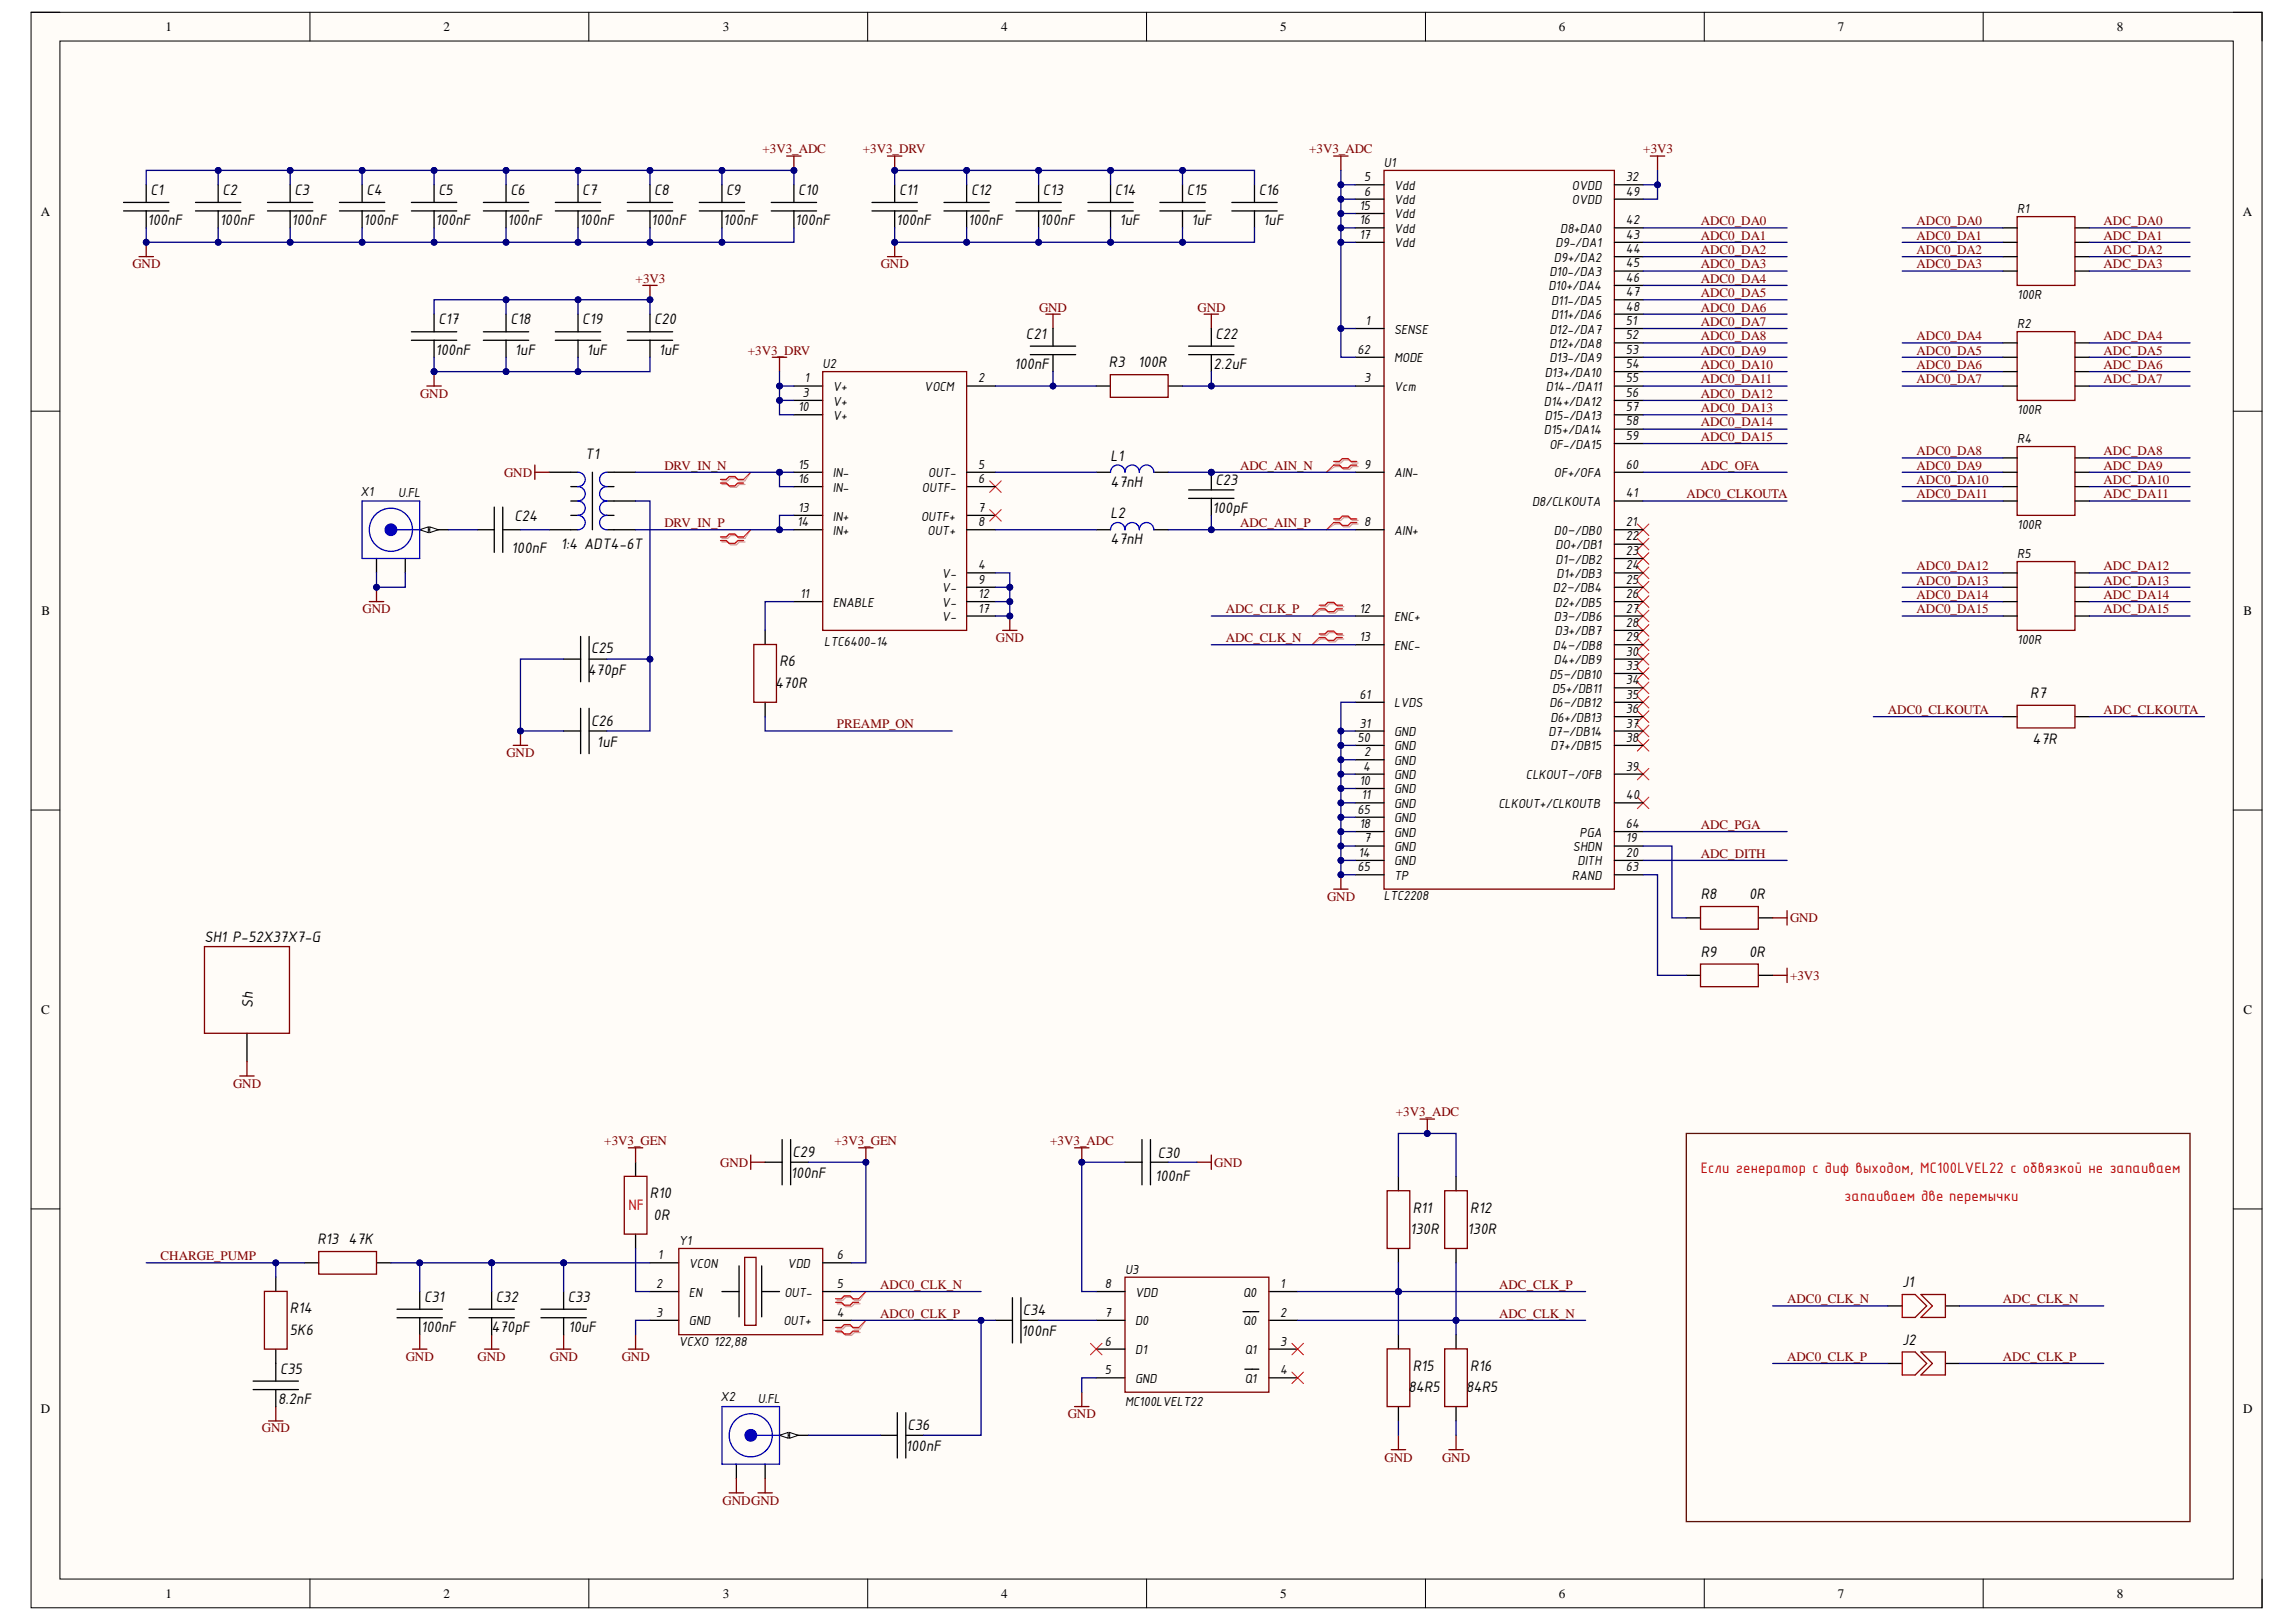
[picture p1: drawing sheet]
<svg xmlns="http://www.w3.org/2000/svg" width="297mm" height="210mm" viewBox="0 0 297 210" stroke-linecap="round" stroke-linejoin="round" font-family="sans-serif">
<defs><g id="words">
<g font-size="2.1">
<text x="19.1" y="29.2">100nF</text>
<text x="19.5" y="25.2">C1</text>
<text x="28.4" y="29.2">100nF</text>
<text x="28.8" y="25.2">C2</text>
<text x="37.7" y="29.2">100nF</text>
<text x="38.1" y="25.2">C3</text>
<text x="47" y="29.2">100nF</text>
<text x="47.4" y="25.2">C4</text>
<text x="56.3" y="29.2">100nF</text>
<text x="56.7" y="25.2">C5</text>
<text x="65.6" y="29.2">100nF</text>
<text x="66" y="25.2">C6</text>
<text x="75" y="29.2">100nF</text>
<text x="75.3" y="25.2">C7</text>
<text x="84.3" y="29.2">100nF</text>
<text x="84.6" y="25.2">C8</text>
<text x="93.6" y="29.2">100nF</text>
<text x="93.9" y="25.2">C9</text>
<text x="102.9" y="29.2">100nF</text>
<text x="103.2" y="25.2">C10</text>
<text x="115.9" y="29.2">100nF</text>
<text x="116.3" y="25.2">C11</text>
<text x="125.2" y="29.2">100nF</text>
<text x="125.6" y="25.2">C12</text>
<text x="134.5" y="29.2">100nF</text>
<text x="134.9" y="25.2">C13</text>
<text x="144.2" y="25.2">C14</text>
<text x="144.8" y="29.2">1uF</text>
<text x="153.5" y="25.2">C15</text>
<text x="154.1" y="29.2">1uF</text>
<text x="162.8" y="25.2">C16</text>
<text x="163.4" y="29.2">1uF</text>
<text x="56.7" y="42">C17</text>
<text x="66" y="42">C18</text>
<text x="75.3" y="42">C19</text>
<text x="84.6" y="42">C20</text>
<text x="56.3" y="45.9">100nF</text>
<text x="66.6" y="45.9">1uF</text>
<text x="75.9" y="45.9">1uF</text>
<text x="85.2" y="45.9">1uF</text>
<text x="131.2" y="47.8">100nF</text>
<text x="132.7" y="43.8">C21</text>
<text x="143.5" y="47.5">R3</text>
<text x="147.2" y="47.5">100R</text>
<text x="157" y="47.8">2.2uF</text>
<text x="157.3" y="43.8">C22</text>
<text x="75.7" y="59.5">T1</text>
<text x="143.7" y="59.6">L1</text>
<text x="143.7" y="63">47nH</text>
<text x="157.3" y="62.8">C23</text>
<text x="66.2" y="71.5">100nF</text>
<text x="66.6" y="67.4">C24</text>
<text x="72.5" y="71">1:4 ADT4-6T</text>
<text x="143.7" y="67.1">L2</text>
<text x="143.7" y="70.4">47nH</text>
<text x="156.9" y="66.3">100pF</text>
<text x="76.1" y="87.3">470pF</text>
<text x="76.5" y="84.6">C25</text>
<text x="100.3" y="89">470R</text>
<text x="100.8" y="86.2">R6</text>
<text x="76.5" y="93.9">C26</text>
<text x="262.7" y="90.3">R7</text>
<text x="77.2" y="96.7">1uF</text>
<text x="263" y="96.3">47R</text>
<text x="220" y="116.4">R8</text>
<text x="226.3" y="116.4">0R</text>
<text x="26.4" y="122">SH1 P-52X37X7-G</text>
<text x="220" y="123.8">R9</text>
<text x="226.3" y="123.8">0R</text>
<text x="32.7" y="130.4" transform="rotate(-90 32.7 130.4)">Sh</text>
<text x="102.5" y="149.7">C29</text>
<text x="149.8" y="149.9">C30</text>
<text x="84.1" y="155.1">R10</text>
<text x="102.3" y="152.5">100nF</text>
<text x="149.4" y="152.8">100nF</text>
<text x="41.1" y="161">R13</text>
<text x="45.1" y="161">47K</text>
<text x="84.6" y="157.9">0R</text>
<text x="182.4" y="159.7">130R</text>
<text x="182.8" y="156.9">R11</text>
<text x="189.9" y="159.7">130R</text>
<text x="190.2" y="156.9">R12</text>
<text x="246.1" y="166.6">J1</text>
<text x="37.5" y="170">R14</text>
<text x="37.5" y="172.7">5K6</text>
<text x="54.5" y="172.4">100nF</text>
<text x="54.9" y="168.5">C31</text>
<text x="63.6" y="172.4">470pF</text>
<text x="64.2" y="168.5">C32</text>
<text x="73.5" y="168.5">C33</text>
<text x="73.6" y="172.4">10uF</text>
<text x="132.1" y="173">100nF</text>
<text x="132.3" y="170.1">C34</text>
<text x="36.2" y="177.8">C35</text>
<text x="182.8" y="177.4">R15</text>
<text x="190.2" y="177.4">R16</text>
<text x="246.1" y="174">J2</text>
<text x="36" y="181.7">8.2nF</text>
<text x="117.4" y="185">C36</text>
<text x="182.2" y="180.2">84R5</text>
<text x="189.7" y="180.2">84R5</text>
<text x="117.2" y="187.8">100nF</text>
</g>
<g font-size="2.1" fill="#f00">
<text x="220" y="151.7">Если генератор с диф выходом, MC100LVEL22 с обвязкой не запаиваем</text>
<text x="238.6" y="155.5">запаиваем две перемычки</text>
<text x="81.3" y="156.6">NF</text>
</g>
<g font-size="1.8">
<text x="176.5" y="23.5">5</text>
<text x="179" y="21.6">U1</text>
<text x="210.3" y="23.5">32</text>
<text x="175.9" y="27.2">15</text>
<text x="175.9" y="29">16</text>
<text x="176.5" y="25.3">6</text>
<text x="180.4" y="26.4">Vdd</text>
<text x="180.4" y="28.3">Vdd</text>
<text x="180.4" y="24.6">Vdd</text>
<text x="203.4" y="26.4">OVDD</text>
<text x="203.4" y="24.6">OVDD</text>
<text x="210.3" y="29">42</text>
<text x="210.3" y="25.3">49</text>
<text x="261" y="27.6">R1</text>
<text x="175.9" y="30.9">17</text>
<text x="180.4" y="30.1">Vdd</text>
<text x="180.4" y="32">Vdd</text>
<text x="200.4" y="35.7">D10-/DA3</text>
<text x="201" y="33.9">D9+/DA2</text>
<text x="201.3" y="32">D9-/DA1</text>
<text x="201.8" y="30.1">D8+DA0</text>
<text x="210.3" y="30.9">43</text>
<text x="210.3" y="32.8">44</text>
<text x="210.3" y="34.6">45</text>
<text x="200.3" y="37.6">D10+/DA4</text>
<text x="200.7" y="39.5">D11-/DA5</text>
<text x="200.7" y="41.3">D11+/DA6</text>
<text x="210.3" y="36.5">46</text>
<text x="210.3" y="38.3">47</text>
<text x="210.3" y="40.2">48</text>
<text x="261" y="38.7">100R</text>
<text x="106.4" y="47.6">U2</text>
<text x="175.6" y="45.8">62</text>
<text x="176.7" y="42">1</text>
<text x="180.4" y="43.2">SENSE</text>
<text x="180.4" y="46.9">MODE</text>
<text x="200.4" y="43.2">D12-/DA7</text>
<text x="200.4" y="45">D12+/DA8</text>
<text x="200.4" y="46.9">D13-/DA9</text>
<text x="210.3" y="42">51</text>
<text x="210.3" y="43.9">52</text>
<text x="210.3" y="45.8">53</text>
<text x="210.3" y="47.6">54</text>
<text x="261" y="42.4">R2</text>
<text x="103.2" y="53.2">10</text>
<text x="103.8" y="51.3">3</text>
<text x="104.1" y="49.5">1</text>
<text x="107.7" y="50.6">V+</text>
<text x="107.7" y="52.5">V+</text>
<text x="119.6" y="50.6">VOCM</text>
<text x="126.6" y="49.5">2</text>
<text x="176.5" y="49.5">3</text>
<text x="180.4" y="50.6">Vcm</text>
<text x="199.7" y="52.5">D14+/DA12</text>
<text x="199.9" y="48.8">D13+/DA10</text>
<text x="200" y="50.6">D14-/DA11</text>
<text x="210.3" y="49.5">55</text>
<text x="210.3" y="51.3">56</text>
<text x="210.3" y="53.2">57</text>
<text x="261" y="53.6">100R</text>
<text x="107.7" y="54.3">V+</text>
<text x="199.7" y="56.2">D15+/DA14</text>
<text x="199.9" y="54.3">D15-/DA13</text>
<text x="200.4" y="58.1">OF-/DA15</text>
<text x="210.3" y="55.1">58</text>
<text x="210.3" y="56.9">59</text>
<text x="261" y="57.3">R4</text>
<text x="46.7" y="64.2">X1</text>
<text x="51.5" y="64.4">U.FL</text>
<text x="103.2" y="60.6">15</text>
<text x="103.2" y="62.5">16</text>
<text x="107.7" y="61.8">IN-</text>
<text x="107.7" y="63.6">IN-</text>
<text x="119.3" y="63.6">OUTF-</text>
<text x="120.1" y="61.8">OUT-</text>
<text x="126.6" y="62.5">6</text>
<text x="126.6" y="60.6">5</text>
<text x="176.5" y="60.6">9</text>
<text x="180.4" y="61.8">AIN-</text>
<text x="198.2" y="65.5">D8/CLKOUTA</text>
<text x="201" y="61.8">OF+/OFA</text>
<text x="210.3" y="64.4">41</text>
<text x="210.3" y="60.6">60</text>
<text x="103.1" y="68.1">14</text>
<text x="103.2" y="66.2">13</text>
<text x="107.7" y="67.4">IN+</text>
<text x="107.7" y="69.2">IN+</text>
<text x="119.2" y="67.4">OUTF+</text>
<text x="120" y="69.2">OUT+</text>
<text x="126.6" y="66.2">7</text>
<text x="126.6" y="68.1">8</text>
<text x="176.5" y="68.1">8</text>
<text x="180.4" y="69.2">AIN+</text>
<text x="201" y="69.2">D0–/DB0</text>
<text x="201.3" y="71.1">DO+/DB1</text>
<text x="210.3" y="68.1">21</text>
<text x="210.3" y="69.9">22</text>
<text x="210.3" y="71.8">23</text>
<text x="261" y="68.5">100R</text>
<text x="103.5" y="77.4">11</text>
<text x="121.9" y="74.8">V-</text>
<text x="121.9" y="76.7">V-</text>
<text x="126.6" y="73.7">4</text>
<text x="126.6" y="75.6">9</text>
<text x="126.6" y="77.4">12</text>
<text x="200.9" y="76.7">D2–/DB4</text>
<text x="201.3" y="72.9">D1–/DB2</text>
<text x="201.4" y="74.8">D1+/DB3</text>
<text x="210.3" y="73.7">24</text>
<text x="210.3" y="75.6">25</text>
<text x="210.3" y="77.4">26</text>
<text x="261" y="72.2">R5</text>
<text x="106.6" y="83.5">LTC6400-14</text>
<text x="107.7" y="78.5">ENABLE</text>
<text x="121.9" y="78.5">V-</text>
<text x="121.9" y="80.4">V-</text>
<text x="126.6" y="79.3">17</text>
<text x="175.9" y="79.3">12</text>
<text x="175.9" y="83">13</text>
<text x="180.4" y="80.4">ENC+</text>
<text x="201" y="80.4">D3–/DB6</text>
<text x="201.2" y="78.5">D2+/DB5</text>
<text x="201.2" y="82.2">D3+/DB7</text>
<text x="210.3" y="79.3">27</text>
<text x="210.3" y="81.1">28</text>
<text x="210.3" y="83">29</text>
<text x="261" y="83.3">100R</text>
<text x="180.4" y="84.1">ENC-</text>
<text x="200.4" y="87.8">D5–/DB10</text>
<text x="200.8" y="89.7">D5+/DB11</text>
<text x="200.9" y="84.1">D4–/DB8</text>
<text x="201" y="86">D4+/DB9</text>
<text x="210.3" y="84.9">30</text>
<text x="210.3" y="86.7">33</text>
<text x="210.3" y="88.6">34</text>
<text x="175.9" y="94.1">31</text>
<text x="175.9" y="90.4">61</text>
<text x="180.4" y="95.2">GND</text>
<text x="180.4" y="91.5">LVDS</text>
<text x="200.3" y="95.2">D7–/DB14</text>
<text x="200.4" y="91.5">D6–/DB12</text>
<text x="200.6" y="93.4">D6+/DB13</text>
<text x="210.3" y="90.4">35</text>
<text x="210.3" y="92.3">36</text>
<text x="210.3" y="94.1">37</text>
<text x="175.6" y="96">50</text>
<text x="175.9" y="101.6">10</text>
<text x="176.3" y="99.7">4</text>
<text x="176.5" y="97.9">2</text>
<text x="180.4" y="99">GND</text>
<text x="180.4" y="100.8">GND</text>
<text x="180.4" y="97.1">GND</text>
<text x="197.4" y="100.8">CLKOUT–/OFB</text>
<text x="200.6" y="97.1">D7+/DB15</text>
<text x="210.3" y="96">38</text>
<text x="210.3" y="99.7">39</text>
<text x="175.6" y="105.3">65</text>
<text x="175.9" y="107.2">18</text>
<text x="176.1" y="103.4">11</text>
<text x="180.4" y="102.7">GND</text>
<text x="180.4" y="104.5">GND</text>
<text x="180.4" y="106.4">GND</text>
<text x="193.8" y="104.5">CLKOUT+/CLKOUTB</text>
<text x="210.3" y="107.2">64</text>
<text x="210.3" y="103.4">40</text>
<text x="175.6" y="112.7">65</text>
<text x="175.7" y="110.9">14</text>
<text x="176.5" y="109">7</text>
<text x="180.4" y="108.3">GND</text>
<text x="180.4" y="110.1">GND</text>
<text x="180.4" y="112">GND</text>
<text x="180.4" y="113.8">TP</text>
<text x="203.4" y="113.8">RAND</text>
<text x="203.5" y="110.1">SHDN</text>
<text x="204.1" y="112">DITH</text>
<text x="204.3" y="108.3">PGA</text>
<text x="210.3" y="109">19</text>
<text x="210.3" y="110.9">20</text>
<text x="210.3" y="112.7">63</text>
<text x="179" y="116.5">LTC2208</text>
<text x="87.8" y="161.1">Y1</text>
<text x="84.9" y="166.7">2</text>
<text x="85.1" y="163">1</text>
<text x="89.1" y="164.1">VCON</text>
<text x="89.1" y="167.8">EN</text>
<text x="101.5" y="167.8">OUT-</text>
<text x="101.9" y="164.1">VDD</text>
<text x="108.3" y="166.7">5</text>
<text x="108.3" y="163">6</text>
<text x="142.9" y="166.7">8</text>
<text x="145.5" y="164.8">U3</text>
<text x="146.9" y="167.8">VDD</text>
<text x="160.8" y="167.8">Q0</text>
<text x="165.6" y="166.7">1</text>
<text x="84.9" y="170.4">3</text>
<text x="89.1" y="171.5">GND</text>
<text x="101.3" y="171.5">OUT+</text>
<text x="108.3" y="170.4">4</text>
<text x="142.9" y="170.4">7</text>
<text x="146.9" y="171.5">D0</text>
<text x="160.8" y="171.5">Q0</text>
<text x="165.6" y="170.4">2</text>
<text x="87.8" y="174.1">VCXO 122,88</text>
<text x="142.9" y="177.9">5</text>
<text x="142.9" y="174.1">6</text>
<text x="146.9" y="179">GND</text>
<text x="146.9" y="175.2">D1</text>
<text x="161" y="175.2">Q1</text>
<text x="161" y="179">Q1</text>
<text x="165.6" y="174.1">3</text>
<text x="165.6" y="177.9">4</text>
<text x="93.2" y="181.4">X2</text>
<text x="98" y="181.6">U.FL</text>
<text x="145.5" y="182">MC100LVELT22</text>
</g>
<g font-size="1.7">
<text x="21.4" y="4">1</text>
<text x="57.4" y="4">2</text>
<text x="93.5" y="4">3</text>
<text x="129.5" y="4">4</text>
<text x="165.6" y="4">5</text>
<text x="201.7" y="4">6</text>
<text x="237.8" y="4">7</text>
<text x="273.9" y="4">8</text>
<text x="5.3" y="28">A</text>
<text x="290.2" y="28">A</text>
<text x="5.4" y="79.6">B</text>
<text x="290.2" y="79.6">B</text>
<text x="5.3" y="131.2">C</text>
<text x="290.2" y="131.2">C</text>
<text x="5.3" y="182.8">D</text>
<text x="290.2" y="182.8">D</text>
<text x="21.4" y="206.8">1</text>
<text x="57.4" y="206.8">2</text>
<text x="93.5" y="206.8">3</text>
<text x="129.5" y="206.8">4</text>
<text x="165.6" y="206.8">5</text>
<text x="201.7" y="206.8">6</text>
<text x="237.8" y="206.8">7</text>
<text x="273.9" y="206.8">8</text>
</g>
<g font-size="1.7" fill="#800000">
<text x="98.6" y="19.8">+3V3_ADC</text>
<text x="111.6" y="19.8">+3V3_DRV</text>
<text x="169.4" y="19.8">+3V3_ADC</text>
<text x="212.6" y="19.8">+3V3</text>
<text x="220" y="29.1">ADC0_DA0</text>
<text x="247.9" y="29.1">ADC0_DA0</text>
<text x="272.1" y="29.1">ADC_DA0</text>
<text x="17.1" y="34.7">GND</text>
<text x="113.9" y="34.7">GND</text>
<text x="220" y="31">ADC0_DA1</text>
<text x="220" y="32.9">ADC0_DA2</text>
<text x="220" y="34.7">ADC0_DA3</text>
<text x="247.9" y="31">ADC0_DA1</text>
<text x="247.9" y="32.9">ADC0_DA2</text>
<text x="247.9" y="34.7">ADC0_DA3</text>
<text x="272.1" y="31">ADC_DA1</text>
<text x="272.1" y="32.9">ADC_DA2</text>
<text x="272.1" y="34.7">ADC_DA3</text>
<text x="82.2" y="36.6">+3V3</text>
<text x="134.4" y="40.3">GND</text>
<text x="154.9" y="40.3">GND</text>
<text x="220" y="36.6">ADC0_DA4</text>
<text x="220" y="38.5">ADC0_DA5</text>
<text x="220" y="40.3">ADC0_DA6</text>
<text x="96.7" y="45.9">+3V3_DRV</text>
<text x="220" y="42.2">ADC0_DA7</text>
<text x="220" y="44">ADC0_DA8</text>
<text x="220" y="45.9">ADC0_DA9</text>
<text x="220" y="47.8">ADC0_DA10</text>
<text x="247.9" y="44">ADC0_DA4</text>
<text x="247.9" y="45.9">ADC0_DA5</text>
<text x="247.9" y="47.8">ADC0_DA6</text>
<text x="272.1" y="44">ADC_DA4</text>
<text x="272.1" y="45.9">ADC_DA5</text>
<text x="272.1" y="47.8">ADC_DA6</text>
<text x="54.4" y="51.5">GND</text>
<text x="220" y="49.6">ADC0_DA11</text>
<text x="220" y="51.5">ADC0_DA12</text>
<text x="220" y="53.3">ADC0_DA13</text>
<text x="247.9" y="49.6">ADC0_DA7</text>
<text x="272.1" y="49.6">ADC_DA7</text>
<text x="220" y="55.2">ADC0_DA14</text>
<text x="220" y="57">ADC0_DA15</text>
<text x="247.9" y="58.9">ADC0_DA8</text>
<text x="272.1" y="58.9">ADC_DA8</text>
<text x="65.2" y="61.7">GND</text>
<text x="85.9" y="60.8">DRV_IN_N</text>
<text x="160.4" y="60.8">ADC_AIN_N</text>
<text x="218.2" y="64.5">ADC0_CLKOUTA</text>
<text x="220" y="60.8">ADC_OFA</text>
<text x="247.9" y="60.8">ADC0_DA9</text>
<text x="247.9" y="62.6">ADC0_DA10</text>
<text x="247.9" y="64.5">ADC0_DA11</text>
<text x="272.1" y="60.8">ADC_DA9</text>
<text x="272.1" y="62.6">ADC_DA10</text>
<text x="272.1" y="64.5">ADC_DA11</text>
<text x="85.9" y="68.2">DRV_IN_P</text>
<text x="160.4" y="68.2">ADC_AIN_P</text>
<text x="247.9" y="73.8">ADC0_DA12</text>
<text x="247.9" y="75.6">ADC0_DA13</text>
<text x="247.9" y="77.5">ADC0_DA14</text>
<text x="272.1" y="73.8">ADC_DA12</text>
<text x="272.1" y="75.6">ADC_DA13</text>
<text x="272.1" y="77.5">ADC_DA14</text>
<text x="46.9" y="79.4">GND</text>
<text x="128.8" y="83.1">GND</text>
<text x="158.6" y="83.1">ADC_CLK_N</text>
<text x="158.6" y="79.4">ADC_CLK_P</text>
<text x="247.9" y="79.4">ADC0_DA15</text>
<text x="272.1" y="79.4">ADC_DA15</text>
<text x="108.3" y="94.2">PREAMP_ON</text>
<text x="244.2" y="92.4">ADC0_CLKOUTA</text>
<text x="272.1" y="92.4">ADC_CLKOUTA</text>
<text x="65.5" y="98">GND</text>
<text x="220" y="107.2">ADC_PGA</text>
<text x="220" y="111">ADC_DITH</text>
<text x="171.7" y="116.6">GND</text>
<text x="231.6" y="119.4">GND</text>
<text x="231.6" y="126.8">+3V3</text>
<text x="30.2" y="140.8">GND</text>
<text x="78.2" y="148.2">+3V3_GEN</text>
<text x="107.9" y="148.2">+3V3_GEN</text>
<text x="135.9" y="148.2">+3V3_ADC</text>
<text x="180.6" y="144.5">+3V3_ADC</text>
<text x="93.2" y="151">GND</text>
<text x="157.1" y="151">GND</text>
<text x="20.8" y="163.1">CHARGE_PUMP</text>
<text x="113.9" y="166.8">ADC0_CLK_N</text>
<text x="193.9" y="166.8">ADC_CLK_P</text>
<text x="113.9" y="170.5">ADC0_CLK_P</text>
<text x="193.9" y="170.5">ADC_CLK_N</text>
<text x="231.2" y="168.6">ADC0_CLK_N</text>
<text x="259.1" y="168.6">ADC_CLK_N</text>
<text x="52.5" y="176.1">GND</text>
<text x="61.8" y="176.1">GND</text>
<text x="71.1" y="176.1">GND</text>
<text x="80.4" y="176.1">GND</text>
<text x="231.2" y="176.1">ADC0_CLK_P</text>
<text x="259.1" y="176.1">ADC_CLK_P</text>
<text x="33.9" y="185.4">GND</text>
<text x="138.1" y="183.5">GND</text>
<text x="179.1" y="189.1">GND</text>
<text x="186.6" y="189.1">GND</text>
<text x="93.5" y="194.7">GNDGND</text>
</g>
</g></defs>
<path d="M4 1.6h288.6v206.5h-288.6z" fill-rule="evenodd" fill="#fffcf8"/>
<path d="M4 1.6h288.6v206.5h-288.6z" fill="none" stroke="#000" stroke-width=".13"/>
<path d="M7.8 5.3h281.1v199h-281.1z" fill-rule="evenodd" fill="#fffcf8"/>
<g fill="none" stroke="#000" stroke-width=".13">
<path d="M4 1.6h3.7M7.8 5.3h281.1v199h-281.1zM40.1 1.6v3.7M76.2 1.6v3.7M112.3 1.6v3.7M148.3 1.6v3.7M184.4 1.6v3.7M220.5 1.6v3.7M256.6 1.6v3.7M288.9 1.6h3.7v3.7M4 53.2h3.7M288.9 53.2h3.7"/>
<path d="M4 104.8h3.7M288.9 104.8h3.7M4 156.4h3.7M288.9 156.5h3.7M40.1 204.3v3.8M76.2 204.3v3.8M112.3 204.3v3.8M148.3 204.3v3.8M184.4 204.3v3.8M220.5 204.3v3.8M256.6 204.3v3.8M292.6 204.3v3.8"/>
</g>
<path d="M172.5 115.1h1.9M173.5 113.2v1.9" fill="none" stroke="#800000" stroke-width=".17"/>
<circle cx="173.5" cy="113.2" r=".37" fill="#000080"/>
<circle cx="173.5" cy="113.2" r=".37" fill="none" stroke="#000080" stroke-width=".13"/>
<path d="M18 33.2h1.8M18.9 31.4v1.8M172.5 20.2h1.9M173.5 20.2v1.9" fill="none" stroke="#800000" stroke-width=".17"/>
<path d="M170.9 78.5h.7l.4-.4h.7l.4 .4h.7M170.9 79h.7l.4 .3h.7l.4-.3h.7M170.9 82.2h.7l.4-.3h.7l.4 .3h.7M170.9 82.7h.7l.4 .4h.7l.4-.4h.7" fill="none" stroke="#d0a19e" stroke-width=".17"/>
<path d="M170.9 79l-1.2 .7M170.9 82.7l-1.2 .7" fill="none" stroke="#d0a19e" stroke-width=".13"/>
<path d="M170.7 78.3h.7l.4-.3h.7l.4 .3h.8M170.7 78.8h.7l.4 .4h.7l.4-.4h.8M170.7 82h.7l.4-.3h.7l.4 .3h.8M170.7 82.5h.7l.4 .4h.7l.4-.4h.8" fill="none" stroke="#f00" stroke-width=".17"/>
<g fill="none" stroke="#f00" stroke-width=".13">
<path d="M170.7 78.8l-1 .9M211.8 79l1.5 1.5M211.8 77.1l1.5 1.5M211.8 75.2l1.5 1.5M211.8 73.4l1.5 1.5M211.8 71.5l1.5 1.5M211.8 69.7l1.5 1.5M211.8 67.8l1.5 1.5M213.3 79l-1.5 1.5M213.3 77.1l-1.5 1.5M213.3 75.2l-1.5 1.5M213.3 73.4l-1.5 1.5"/>
<path d="M213.3 71.5l-1.5 1.5M213.3 69.7l-1.5 1.5M213.3 67.8l-1.5 1.5M170.7 82.5l-1 .9M211.8 99.4l1.5 1.5M211.8 95.7l1.5 1.5M211.8 93.9l1.5 1.4M211.8 92l1.5 1.5M211.8 90.1l1.5 1.5M211.8 88.3l1.5 1.5M211.8 86.4l1.5 1.5M211.8 84.6l1.5 1.4"/>
<path d="M211.8 82.7l1.5 1.5M211.8 80.8l1.5 1.5M213.3 99.4l-1.5 1.5M213.3 95.7l-1.5 1.5M213.3 93.9l-1.5 1.4M213.3 92l-1.5 1.5M213.3 90.1l-1.5 1.5M213.3 88.3l-1.5 1.5M213.3 86.4l-1.5 1.5M213.3 84.6l-1.5 1.4M213.3 82.7l-1.5 1.5M213.3 80.8l-1.5 1.5"/>
<path d="M211.8 103.2l1.5 1.4M213.3 103.2l-1.5 1.4"/>
</g>
<circle cx="18.9" cy="31.4" r=".37" fill="#000080"/>
<circle cx="18.9" cy="31.4" r=".37" fill="none" stroke="#000080" stroke-width=".13"/>
<path d="M101.8 20.2h1.8M102.7 20.2v1.9" fill="none" stroke="#800000" stroke-width=".17"/>
<circle cx="102.7" cy="22.1" r=".37" fill="#000080"/>
<circle cx="102.7" cy="22.1" r=".37" fill="none" stroke="#000080" stroke-width=".13"/>
<g fill="none" stroke="#000" stroke-width=".17">
<path d="M141.8 50h1.8M151.2 50h1.8M71.1 68.6h3.7M71.1 61.1h3.7M73.8 63h1M73.8 64.8h1M73.8 66.7h1M76.6 61.1v7.5M78.5 63h.9M78.5 64.8h3.7M78.5 66.7h.9M78.5 68.6h3.7"/>
<path d="M78.5 61.1h3.7M141.8 68.6h1.9M141.8 61.1h1.9M149.3 68.6h1.8M149.3 61.1h1.8"/>
</g>
<path d="M74.8 61.1a.93 .93 0 0 1 .9 .9 .93 .93 0 0 1-.9 1 .93 .93 0 0 1 .9 .9 .93 .93 0 0 1-.9 .9 .93 .93 0 0 1 .9 1 .93 .93 0 0 1-.9 .9 .93 .93 0 0 1 .9 .9 .93 .93 0 0 1-.9 1M78.5 61.1a.93 .93 0 0 0-.9 .9 .93 .93 0 0 0 .9 1 .93 .93 0 0 0-.9 .9 .93 .93 0 0 0 .9 .9 .93 .93 0 0 0-.9 1 .93 .93 0 0 0 .9 .9 .93 .93 0 0 0-.9 .9 .93 .93 0 0 0 .9 1M143.7 61.1a.94 .94 0 0 1 .9-.9 .94 .94 0 0 1 .9 .9 .93 .93 0 0 1 1-.9 .93 .93 0 0 1 .9 .9M143.7 68.6a.94 .94 0 0 1 .9-1 .94 .94 0 0 1 .9 1 .93 .93 0 0 1 1-1 .93 .93 0 0 1 .9 1M147.4 61.1a.94 .94 0 0 1 .9-.9 .94 .94 0 0 1 1 .9M147.4 68.6a.94 .94 0 0 1 .9-1 .94 .94 0 0 1 1 1" fill="none" stroke="#00f" stroke-width=".17"/>
<path d="M143.6 48.5h7.5v2.9h-7.5zM47.8 77.9h1.8M48.7 76v1.9" fill="none" stroke="#800000" stroke-width=".17"/>
<circle cx="48.7" cy="76" r=".37" fill="#000080"/>
<circle cx="48.7" cy="76" r=".37" fill="none" stroke="#000080" stroke-width=".13"/>
<path d="M99.9 46.2h1.9M100.8 46.2v1.9M130.6 79.7v1.9M129.7 81.6h1.9" fill="none" stroke="#800000" stroke-width=".17"/>
<circle cx="130.6" cy="79.7" r=".37" fill="#000080"/>
<circle cx="130.6" cy="79.7" r=".37" fill="none" stroke="#000080" stroke-width=".13"/>
<path d="M66.4 96.5h1.9M67.3 94.6v1.9" fill="none" stroke="#800000" stroke-width=".17"/>
<circle cx="67.3" cy="94.6" r=".37" fill="#000080"/>
<circle cx="67.3" cy="94.6" r=".37" fill="none" stroke="#000080" stroke-width=".13"/>
<path d="M114.8 33.2h1.9M115.7 31.4v1.8" fill="none" stroke="#800000" stroke-width=".17"/>
<circle cx="115.7" cy="31.4" r=".37" fill="#000080"/>
<circle cx="115.7" cy="31.4" r=".37" fill="none" stroke="#000080" stroke-width=".13"/>
<path d="M83.2 36.9h1.8M84.1 36.9v1.9M213.5 20.2h1.9M214.4 20.2v1.9" fill="none" stroke="#800000" stroke-width=".17"/>
<circle cx="84.1" cy="38.8" r=".37" fill="#000080"/>
<circle cx="84.1" cy="38.8" r=".37" fill="none" stroke="#000080" stroke-width=".13"/>
<path d="M55.2 50h1.9M56.2 48.1v1.9" fill="none" stroke="#800000" stroke-width=".17"/>
<circle cx="56.2" cy="48.1" r=".37" fill="#000080"/>
<circle cx="56.2" cy="48.1" r=".37" fill="none" stroke="#000080" stroke-width=".13"/>
<path d="M128 62.2l1.5 1.5M128 65.9l1.5 1.5M129.5 62.2l-1.5 1.5M129.5 65.9l-1.5 1.5" fill="none" stroke="#f00" stroke-width=".13"/>
<g fill="none" stroke="#000" stroke-width=".17">
<path d="M102.7 50h3.7M102.7 51.8h3.7M102.7 53.7h3.7M125.1 50h3.7M102.7 61.1h3.7M102.7 63h3.7M102.7 66.7h3.7M102.7 68.6h3.7M102.7 77.9h3.7M125.1 61.1h3.7M125.1 63h3.7M125.1 66.7h3.7"/>
<path d="M125.1 68.6h3.7M125.1 77.9h3.7M125.1 74.1h3.7M125.1 76h3.7M125.1 79.7h3.7"/>
</g>
<path d="M106.4 48.1h18.7v33.5h-18.7zM111.1 148.5h1.9M112 148.5v1.9" fill="none" stroke="#800000" stroke-width=".17"/>
<circle cx="112" cy="150.4" r=".37" fill="#000080"/>
<circle cx="112" cy="150.4" r=".37" fill="none" stroke="#000080" stroke-width=".13"/>
<g fill="none" stroke="#800000" stroke-width=".17">
<path d="M97.5 83.4h3v7.5h-3zM97.1 149.5v1.8M97.1 150.4h1.9M34.2 167.1h2.9v7.5h-2.9zM41.2 162h7.5v2.9h-7.5zM62.7 174.6h1.8M63.6 172.7v1.9M72 174.6h1.9M72.9 172.7v1.9M81.3 174.6h1.9M82.2 172.7v1.9M87.8 161.6h18.6v11.1h-18.6z"/>
<path d="M96.3 162.7h1.5v8.8h-1.5zM34.7 183.9h1.9M35.7 182v1.9"/>
</g>
<g fill="none" stroke="#000" stroke-width=".17">
<path d="M99 81.6v1.8M99 90.9v1.8M35.7 165.3v1.8M35.7 174.6v1.8M39.4 163.4h1.8M48.7 163.4h1.9M84.1 163.4h3.7M84.1 170.9h3.7M84.1 167.1h3.7M93.4 167.1h2.2M95.6 163.8v6.6M98.5 163.8v6.6"/>
<path d="M98.6 167.1h2.2M106.4 163.4h3.8M106.4 170.9h3.8M106.4 167.1h3.8"/>
</g>
<circle cx="50.6" cy="68.6" r="2.79" fill="none" stroke="#00f" stroke-width=".17"/>
<circle cx="50.6" cy="68.6" r=".74" fill="#00f"/>
<circle cx="50.6" cy="68.6" r=".74" fill="none" stroke="#00f" stroke-width=".17"/>
<path d="M54.3 68.6h3.7" fill="none" stroke="#000" stroke-width=".17"/>
<path d="M54.3 68.6l1.1-.4v.7z" fill="#f8fcff"/>
<path d="M54.3 68.6l1.1-.4v.7z" fill="none" stroke="#000" stroke-width=".13"/>
<path d="M55.6 68.2l1.1 .4-1.1 .3z" fill="#f8fcff"/>
<path d="M55.6 68.2l1.1 .4-1.1 .3z" fill="none" stroke="#000" stroke-width=".13"/>
<path d="M48.7 72.3v1.8M52.4 72.3v1.8M61.7 68.6h2.2M63.9 65.6v5.9M65 65.6v5.9M65.1 68.6h2.2M218.2 126.2h1.8M227.5 126.2h1.8" fill="none" stroke="#000" stroke-width=".17"/>
<path d="M46.8 64.8h7.5v7.5h-7.5zM51.3 68.6h3" fill="none" stroke="#00f" stroke-width=".17"/>
<path d="M114.8 20.2h1.9M115.7 20.2v1.9M220 124.8h7.5v2.9h-7.5zM229.3 126.2h1.9M231.2 125.3v1.8" fill="none" stroke="#800000" stroke-width=".17"/>
<circle cx="115.7" cy="22.1" r=".37" fill="#000080"/>
<circle cx="115.7" cy="22.1" r=".37" fill="none" stroke="#000080" stroke-width=".13"/>
<g fill="none" stroke="#000" stroke-width=".17">
<path d="M25.3 27.3h5.9M25.3 26.2h5.9M28.2 23.9v2.2M28.2 27.3v2.2M34.6 27.3h5.9M34.6 26.2h5.9M37.5 23.9v2.2M37.5 27.3v2.2M43.9 27.3h5.9M43.9 26.2h5.9M46.8 23.9v2.2M46.8 27.3v2.2"/>
<path d="M53.2 27.3h5.9M53.2 26.2h5.9M56.2 23.9v2.2M56.2 27.3v2.2M62.5 27.3h5.9M62.5 26.2h5.9M65.5 23.9v2.2M65.5 27.3v2.2M71.8 27.3h5.9M71.8 26.2h5.9M74.8 23.9v2.2M74.8 27.3v2.2"/>
<path d="M81.2 27.3h5.8M81.2 26.2h5.8M84.1 23.9v2.2M84.1 27.3v2.2M112.8 27.3h5.9M112.8 26.2h5.9M115.7 23.9v2.2M115.7 27.3v2.2M122.1 27.3h5.9M122.1 26.2h5.9M125.1 23.9v2.2M125.1 27.3v2.2"/>
<path d="M131.4 27.3h5.9M131.4 26.2h5.9M134.4 23.9v2.2M134.4 27.3v2.2M140.7 27.3h5.9M140.7 26.2h5.9M143.7 23.9v2.2M143.7 27.3v2.2M175.3 29.5h3.8M175.3 31.4h3.8M175.3 25.8h3.8M175.3 27.6h3.8"/>
<path d="M175.3 23.9h3.8M208.9 29.5h3.7M208.9 31.4h3.7M208.9 33.2h3.7M208.9 35.1h3.7M208.9 36.9h3.7M208.9 38.8h3.7M208.9 25.8h3.7M208.9 23.9h3.7M62.5 44h5.9M62.5 42.9h5.9M65.5 40.7v2.1"/>
<path d="M65.5 44v2.2M71.8 44h5.9M71.8 42.9h5.9M74.8 40.7v2.1M74.8 44v2.2M81.2 44h5.8M81.2 42.9h5.8M84.1 40.7v2.1M84.1 44v2.2M133.3 45.9h5.9M133.3 44.8h5.9M136.2 42.5v2.2"/>
<path d="M136.2 45.9v2.2M153.8 45.9h5.8M153.8 44.8h5.8M156.7 42.5v2.2M156.7 45.9v2.2M175.3 42.5h3.8M175.3 46.2h3.8M175.3 50h3.8M208.9 40.7h3.7M208.9 42.5h3.7M208.9 44.4h3.7M208.9 46.2h3.7"/>
<path d="M208.9 48.1h3.7M208.9 50h3.7M208.9 51.8h3.7M208.9 53.7h3.7M208.9 55.5h3.7M208.9 57.4h3.7M175.3 61.1h3.8M175.3 68.6h3.8M175.3 79.7h3.8M208.9 64.8h3.7M208.9 61.1h3.7M208.9 68.6h3.7"/>
<path d="M208.9 79.7h3.7M208.9 70.4h3.7M208.9 72.3h3.7M208.9 74.1h3.7M208.9 76h3.7M208.9 77.9h3.7M175.3 98.3h3.8M175.3 96.5h3.8M175.3 94.6h3.8M175.3 90.9h3.8M175.3 83.4h3.8M208.9 96.5h3.7"/>
<path d="M208.9 94.6h3.7M208.9 90.9h3.7M208.9 83.4h3.7M208.9 81.6h3.7M208.9 85.3h3.7M208.9 87.2h3.7M208.9 89h3.7M208.9 92.7h3.7M175.3 100.2h3.8M175.3 102h3.8M175.3 103.9h3.8M175.3 105.8h3.8"/>
<path d="M175.3 107.6h3.8M175.3 109.5h3.8M175.3 111.3h3.8M175.3 113.2h3.8M208.9 100.2h3.7M208.9 103.9h3.7M208.9 107.6h3.7M208.9 109.5h3.7M208.9 111.3h3.7M208.9 113.2h3.7M218.2 118.8h1.8M227.5 118.8h1.8"/>
<path d="M32 133.7v3.7M82.2 150.4v1.8M82.2 159.7v1.9"/>
</g>
<g fill="none" stroke="#800000" stroke-width=".17">
<path d="M179.1 22.1h29.8v93h-29.8zM135.3 40.7h1.9M136.2 40.7v1.8M155.8 40.7h1.8M156.7 40.7v1.8M220 117.3h7.5v2.9h-7.5zM229.3 118.8h1.9M231.2 117.9v1.8M26.5 122.5h10.9v11.2h-10.9zM31 139.2h1.9M32 137.4v1.8M80.8 152.2h2.9v7.5h-2.9z"/>
<path d="M81.3 148.5h1.9M82.2 148.5v1.9"/>
</g>
<circle cx="156.7" cy="61.1" r=".37" fill="#000080"/>
<circle cx="156.7" cy="61.1" r=".37" fill="none" stroke="#000080" stroke-width=".13"/>
<path d="M153.8 64.5h5.8M153.8 63.4h5.8M156.7 61.1v2.2M156.7 64.5v2.2" fill="none" stroke="#000" stroke-width=".17"/>
<circle cx="156.7" cy="61.1" r=".37" fill="#000080"/>
<circle cx="156.7" cy="61.1" r=".37" fill="none" stroke="#000080" stroke-width=".13"/>
<g fill="none" stroke="#000" stroke-width=".17">
<path d="M16 27.3h5.8M16 26.2h5.8M18.9 23.9v2.2M18.9 27.3v2.2M90.5 27.3h5.8M90.5 26.2h5.8M93.4 23.9v2.2M93.4 27.3v2.2M99.8 27.3h5.8M99.8 26.2h5.8M102.7 23.9v2.2M102.7 27.3v2.2"/>
<path d="M150.1 27.3h5.8M150.1 26.2h5.8M153 23.9v2.2M153 27.3v2.2M159.4 27.3h5.8M159.4 26.2h5.8M162.3 23.9v2.2M162.3 27.3v2.2M259.1 29.5h1.9M259.1 31.4h1.9M259.1 33.2h1.9M259.1 35.1h1.9"/>
<path d="M268.5 29.5h1.8M268.5 31.4h1.8M268.5 33.2h1.8M268.5 35.1h1.8M53.2 44h5.9M53.2 42.9h5.9M56.2 40.7v2.1M56.2 44v2.2M259.1 44.4h1.9M259.1 46.2h1.9M259.1 48.1h1.9M259.1 50h1.9"/>
<path d="M259.1 59.3h1.9M268.5 44.4h1.8M268.5 46.2h1.8M268.5 48.1h1.8M268.5 50h1.8M268.5 59.3h1.8M259.1 61.1h1.9M259.1 63h1.9M259.1 64.8h1.9M259.1 74.1h1.9M259.1 76h1.9M259.1 77.9h1.9"/>
<path d="M259.1 79.7h1.9M268.5 61.1h1.8M268.5 63h1.8M268.5 64.8h1.8M268.5 74.1h1.8M268.5 76h1.8M268.5 77.9h1.8M268.5 79.7h1.8M72.9 94.6h2.2M72.9 85.3h2.2M75.1 82.4v5.8M75.1 91.7v5.8"/>
<path d="M76.2 82.4v5.8M76.2 91.7v5.8M76.3 85.3h2.2M76.3 94.6h2.2M259.1 92.7h1.9M268.5 92.7h1.8M99 150.4h2.2M101.2 147.5v5.8M102.3 147.5v5.8M102.4 150.4h2.2M145.5 150.4h2.2M147.7 147.5v5.8"/>
<path d="M148.8 147.5v5.8M148.9 150.4h2.2M180.9 152.3v1.8M188.4 152.3v1.8M32.7 179.8h5.9M32.7 178.7h5.9M35.7 176.4v2.2M35.7 179.8v2.2M51.4 170.5h5.8M51.4 169.4h5.8M54.3 167.1v2.2M54.3 170.5v2.2"/>
<path d="M60.7 170.5h5.8M60.7 169.4h5.8M63.6 167.1v2.2M63.6 170.5v2.2M70 170.5h5.8M70 169.4h5.8M72.9 167.1v2.2M72.9 170.5v2.2M128.8 170.9h2.2M131 167.9v5.9M132.1 167.9v5.9M132.2 170.9h2.2"/>
<path d="M141.8 167.1h3.7M141.8 170.9h3.7M141.8 174.6h3.7M141.8 178.3h3.7M160.8 169.7h2.1M161 177.2h1.9M164.2 174.6h3.7M164.2 178.3h3.7M164.2 167.1h3.7M164.2 170.9h3.7M180.9 161.6v1.8M180.9 172.7v1.9"/>
<path d="M188.4 161.6v1.8M188.4 172.7v1.9M244.2 169h1.9M244.2 176.4h1.9M251.7 169h1.8M251.7 176.4h1.8M180.9 182.1v1.8M188.4 182.1v1.8"/>
</g>
<g fill="none" stroke="#800000" stroke-width=".17">
<path d="M261 28h7.4v8.9h-7.4zM261 42.9h7.4v8.9h-7.4zM261 57.8h7.4v8.9h-7.4zM69.2 60.2v1.8M69.2 61.1h1.9M261 72.7h7.4v8.9h-7.4zM261 91.3h7.4v2.9h-7.4zM154.9 150.4h1.8M156.7 149.5v1.8M179.5 154.1h2.9v7.5h-2.9zM183.7 144.8h1.9M184.6 144.8v1.9"/>
<path d="M186.9 154.1h2.9v7.5h-2.9zM53.4 174.6h1.8M54.3 172.7v1.9M145.5 165.3h18.7v14.9h-18.7zM179.5 174.6h2.9v7.4h-2.9zM186.9 174.6h2.9v7.4h-2.9zM139 182h1.9M140 180.2v1.8M180 187.6h1.8M180.9 185.7v1.9M187.4 187.6h1.9M188.4 185.7v1.9"/>
</g>
<path d="M172.7 59.9h.8l.3-.4h.8l.4 .4h.7M93.4 62.7h.7l.4 .4h.8l.3-.4h.8M93.4 62.2h.7l.4-.3h.8l.3 .3h.8M93.4 70.1h.7l.4 .4h.8l.3-.4h.8M93.4 69.7h.7l.4-.4h.8l.3 .4h.8M172.7 60.4h.8l.3 .3h.8l.4-.3h.7M172.7 67.3h.8l.3-.3h.8l.4 .3h.7M172.7 67.8h.8l.3 .4h.8l.4-.4h.7M108.3 168.7h.7l.4 .4h.8l.3-.4h.8M108.3 168.3h.7l.4-.4h.8l.3 .4h.8M108.3 172.4h.7l.4 .4h.8l.3-.4h.8M108.3 172h.7l.4-.4h.8l.3 .4h.8" fill="none" stroke="#d0a19e" stroke-width=".17"/>
<path d="M97.1 61.1l-.7 1.1M97.1 68.6l-.7 1.1M172.7 60.4l-1.1 .7M172.7 67.8l-1.1 .8M112 167.1l-.7 1.2M112 170.9l-.7 1.1" fill="none" stroke="#d0a19e" stroke-width=".13"/>
<path d="M172.5 59.7h.8l.4-.3h.7l.4 .3h.7M93.2 62.5h.8l.3 .4h.8l.3-.4h.8M93.2 62h.8l.3-.3h.8l.3 .3h.8M93.2 70h.8l.3 .3h.8l.3-.3h.8M93.2 69.5h.8l.3-.4h.8l.3 .4h.8M172.5 60.2h.8l.4 .4h.7l.4-.4h.7M172.5 67.2h.8l.4-.4h.7l.4 .4h.7M172.5 67.6h.8l.4 .4h.7l.4-.4h.7M108.1 168.5h.8l.3 .4h.8l.3-.4h.8M108.1 168.1h.8l.3-.4h.8l.3 .4h.8M108.1 172.3h.8l.3 .3h.8l.3-.3h.8M108.1 171.8h.8l.3-.4h.8l.3 .4h.8" fill="none" stroke="#f00" stroke-width=".17"/>
<path d="M97.1 61.1l-.9 .9M97.1 68.6l-.9 .9M172.5 60.2l-.9 .9M172.5 67.6l-.9 1M112 167.1l-.9 1M112 170.9l-.9 .9M141.1 173.8l1.5 1.5M142.6 173.8l-1.5 1.5M167.1 173.8l1.5 1.5M167.1 177.6l1.5 1.4M168.6 173.8l-1.5 1.5M168.6 177.6l-1.5 1.4" fill="none" stroke="#f00" stroke-width=".13"/>
<path d="M218.2 146.7h65.1v50.2h-65.1z" fill="none" stroke="#5b0f00" stroke-width=".17"/>
<path d="M246.1 167.5h1.7l1.5 1.5-1.5 1.5h-1.7zM246.1 175h1.7l1.5 1.4-1.5 1.5h-1.7zM248.5 167.5h3.2v3h-3.2l1.5-1.5zM248.5 175h3.2v2.9h-3.2l1.5-1.5z" fill="none" stroke="#980000" stroke-width=".17"/>
<circle cx="184.6" cy="146.7" r=".38" fill="#000080"/>
<circle cx="184.6" cy="146.7" r=".38" fill="none" stroke="#000080" stroke-width=".13"/>
<path d="M139 148.5h1.9M140 148.5v1.9" fill="none" stroke="#800000" stroke-width=".17"/>
<circle cx="140" cy="150.4" r=".37" fill="#000080"/>
<circle cx="140" cy="150.4" r=".37" fill="none" stroke="#000080" stroke-width=".13"/>
<circle cx="97.1" cy="185.7" r="2.79" fill="none" stroke="#00f" stroke-width=".17"/>
<circle cx="97.1" cy="185.7" r=".74" fill="#00f"/>
<circle cx="97.1" cy="185.7" r=".74" fill="none" stroke="#00f" stroke-width=".17"/>
<path d="M100.8 185.7h3.8" fill="none" stroke="#000" stroke-width=".17"/>
<path d="M100.8 185.7l1.2-.3v.7z" fill="#f8fcff"/>
<path d="M100.8 185.7l1.2-.3v.7z" fill="none" stroke="#000" stroke-width=".13"/>
<path d="M102.2 185.4l1.1 .3-1.1 .4z" fill="#f8fcff"/>
<path d="M102.2 185.4l1.1 .3-1.1 .4z" fill="none" stroke="#000" stroke-width=".13"/>
<path d="M95.3 189.5v1.8M99 189.5v1.8" fill="none" stroke="#000" stroke-width=".17"/>
<path d="M93.4 182h7.4v7.5h-7.4zM97.9 185.7h2.9" fill="none" stroke="#00f" stroke-width=".17"/>
<path d="M94.3 193.2h1.9M95.3 191.3v1.9M98.1 193.2h1.8M99 191.3v1.9" fill="none" stroke="#800000" stroke-width=".17"/>
<path d="M173.5 98.3h1.8" fill="none" stroke="#000080" stroke-width=".17"/>
<circle cx="173.5" cy="98.3" r=".37" fill="#000080"/>
<circle cx="173.5" cy="98.3" r=".37" fill="none" stroke="#000080" stroke-width=".13"/>
<path d="M173.5 100.2h1.8" fill="none" stroke="#000080" stroke-width=".17"/>
<circle cx="173.5" cy="100.2" r=".37" fill="#000080"/>
<circle cx="173.5" cy="100.2" r=".37" fill="none" stroke="#000080" stroke-width=".13"/>
<path d="M173.5 102h1.8" fill="none" stroke="#000080" stroke-width=".17"/>
<circle cx="173.5" cy="102" r=".37" fill="#000080"/>
<circle cx="173.5" cy="102" r=".37" fill="none" stroke="#000080" stroke-width=".13"/>
<path d="M173.5 103.9h1.8" fill="none" stroke="#000080" stroke-width=".17"/>
<circle cx="173.5" cy="103.9" r=".37" fill="#000080"/>
<circle cx="173.5" cy="103.9" r=".37" fill="none" stroke="#000080" stroke-width=".13"/>
<path d="M173.5 105.8h1.8" fill="none" stroke="#000080" stroke-width=".17"/>
<circle cx="173.5" cy="105.8" r=".37" fill="#000080"/>
<circle cx="173.5" cy="105.8" r=".37" fill="none" stroke="#000080" stroke-width=".13"/>
<path d="M173.5 107.6h1.8" fill="none" stroke="#000080" stroke-width=".17"/>
<circle cx="173.5" cy="107.6" r=".37" fill="#000080"/>
<circle cx="173.5" cy="107.6" r=".37" fill="none" stroke="#000080" stroke-width=".13"/>
<path d="M173.5 109.5h1.8" fill="none" stroke="#000080" stroke-width=".17"/>
<circle cx="173.5" cy="109.5" r=".37" fill="#000080"/>
<circle cx="173.5" cy="109.5" r=".37" fill="none" stroke="#000080" stroke-width=".13"/>
<path d="M173.5 111.3h1.8" fill="none" stroke="#000080" stroke-width=".17"/>
<circle cx="173.5" cy="111.3" r=".37" fill="#000080"/>
<circle cx="173.5" cy="111.3" r=".37" fill="none" stroke="#000080" stroke-width=".13"/>
<path d="M173.5 96.5h1.8" fill="none" stroke="#000080" stroke-width=".17"/>
<circle cx="173.5" cy="96.5" r=".37" fill="#000080"/>
<circle cx="173.5" cy="96.5" r=".37" fill="none" stroke="#000080" stroke-width=".13"/>
<path d="M173.5 94.6h1.8" fill="none" stroke="#000080" stroke-width=".17"/>
<circle cx="173.5" cy="94.6" r=".37" fill="#000080"/>
<circle cx="173.5" cy="94.6" r=".37" fill="none" stroke="#000080" stroke-width=".13"/>
<path d="M173.5 29.5h1.8" fill="none" stroke="#000080" stroke-width=".17"/>
<circle cx="173.5" cy="29.5" r=".37" fill="#000080"/>
<circle cx="173.5" cy="29.5" r=".37" fill="none" stroke="#000080" stroke-width=".13"/>
<path d="M173.5 27.6h1.8" fill="none" stroke="#000080" stroke-width=".17"/>
<circle cx="173.5" cy="27.6" r=".37" fill="#000080"/>
<circle cx="173.5" cy="27.6" r=".37" fill="none" stroke="#000080" stroke-width=".13"/>
<path d="M173.5 25.8h1.8" fill="none" stroke="#000080" stroke-width=".17"/>
<circle cx="173.5" cy="25.8" r=".37" fill="#000080"/>
<circle cx="173.5" cy="25.8" r=".37" fill="none" stroke="#000080" stroke-width=".13"/>
<path d="M173.5 23.9h1.8" fill="none" stroke="#000080" stroke-width=".17"/>
<circle cx="173.5" cy="23.9" r=".37" fill="#000080"/>
<circle cx="173.5" cy="23.9" r=".37" fill="none" stroke="#000080" stroke-width=".13"/>
<g fill="none" stroke="#000080" stroke-width=".17">
<path d="M37.5 29.5v1.9M212.6 29.5h18.6M212.6 31.4h18.6M212.6 33.2h18.6M212.6 35.1h18.6M212.6 36.9h18.6M212.6 38.8h18.6M212.6 40.7h18.6M212.6 42.5h18.6M212.6 44.4h18.6M212.6 46.2h18.6M212.6 48.1h18.6"/>
<path d="M212.6 50h18.6M212.6 51.8h18.6M212.6 53.7h18.6M212.6 55.5h18.6M212.6 57.4h18.6M156.7 79.7h18.6M212.6 61.1h18.6M212.6 64.8h18.6M156.7 83.4h18.6M212.6 107.6h18.6M212.6 111.3h18.6"/>
</g>
<circle cx="37.5" cy="31.4" r=".37" fill="#000080"/>
<circle cx="37.5" cy="31.4" r=".37" fill="none" stroke="#000080" stroke-width=".13"/>
<path d="M46.8 29.5v1.9" fill="none" stroke="#000080" stroke-width=".17"/>
<circle cx="46.8" cy="31.4" r=".37" fill="#000080"/>
<circle cx="46.8" cy="31.4" r=".37" fill="none" stroke="#000080" stroke-width=".13"/>
<path d="M56.2 29.5v1.9" fill="none" stroke="#000080" stroke-width=".17"/>
<circle cx="56.2" cy="31.4" r=".37" fill="#000080"/>
<circle cx="56.2" cy="31.4" r=".37" fill="none" stroke="#000080" stroke-width=".13"/>
<path d="M65.5 29.5v1.9" fill="none" stroke="#000080" stroke-width=".17"/>
<circle cx="65.5" cy="31.4" r=".37" fill="#000080"/>
<circle cx="65.5" cy="31.4" r=".37" fill="none" stroke="#000080" stroke-width=".13"/>
<path d="M65.5 46.2v1.9h9.3v-1.9M102.7 77.9h-3.7v3.7M99 92.7v1.9h24.2" fill="none" stroke="#000080" stroke-width=".17"/>
<circle cx="65.5" cy="48.1" r=".37" fill="#000080"/>
<circle cx="65.5" cy="48.1" r=".37" fill="none" stroke="#000080" stroke-width=".13"/>
<circle cx="74.8" cy="48.1" r=".37" fill="#000080"/>
<circle cx="74.8" cy="48.1" r=".37" fill="none" stroke="#000080" stroke-width=".13"/>
<path d="M128.8 61.1h13M151.1 61.1h24.2" fill="none" stroke="#000080" stroke-width=".17"/>
<circle cx="156.7" cy="61.1" r=".37" fill="#000080"/>
<circle cx="156.7" cy="61.1" r=".37" fill="none" stroke="#000080" stroke-width=".13"/>
<path d="M156.7 66.7v1.9" fill="none" stroke="#000080" stroke-width=".17"/>
<circle cx="156.7" cy="68.6" r=".37" fill="#000080"/>
<circle cx="156.7" cy="68.6" r=".37" fill="none" stroke="#000080" stroke-width=".13"/>
<path d="M128.8 76h1.8" fill="none" stroke="#000080" stroke-width=".17"/>
<circle cx="130.6" cy="76" r=".37" fill="#000080"/>
<circle cx="130.6" cy="76" r=".37" fill="none" stroke="#000080" stroke-width=".13"/>
<path d="M128.8 77.9h1.8" fill="none" stroke="#000080" stroke-width=".17"/>
<circle cx="130.6" cy="77.9" r=".37" fill="#000080"/>
<circle cx="130.6" cy="77.9" r=".37" fill="none" stroke="#000080" stroke-width=".13"/>
<path d="M100.8 61.1v1.9h1.9" fill="none" stroke="#000080" stroke-width=".17"/>
<circle cx="100.8" cy="61.1" r=".37" fill="#000080"/>
<circle cx="100.8" cy="61.1" r=".37" fill="none" stroke="#000080" stroke-width=".13"/>
<path d="M102.7 66.7h-1.9v1.9" fill="none" stroke="#000080" stroke-width=".17"/>
<circle cx="100.8" cy="68.6" r=".37" fill="#000080"/>
<circle cx="100.8" cy="68.6" r=".37" fill="none" stroke="#000080" stroke-width=".13"/>
<path d="M100.8 51.8h1.9" fill="none" stroke="#000080" stroke-width=".17"/>
<circle cx="100.8" cy="51.8" r=".37" fill="#000080"/>
<circle cx="100.8" cy="51.8" r=".37" fill="none" stroke="#000080" stroke-width=".13"/>
<path d="M125.1 29.5v1.9" fill="none" stroke="#000080" stroke-width=".17"/>
<circle cx="125.1" cy="31.4" r=".37" fill="#000080"/>
<circle cx="125.1" cy="31.4" r=".37" fill="none" stroke="#000080" stroke-width=".13"/>
<path d="M100.8 48.1v1.9" fill="none" stroke="#000080" stroke-width=".17"/>
<circle cx="100.8" cy="50" r=".37" fill="#000080"/>
<circle cx="100.8" cy="50" r=".37" fill="none" stroke="#000080" stroke-width=".13"/>
<path d="M214.4 22.1v1.8h-1.8" fill="none" stroke="#000080" stroke-width=".17"/>
<circle cx="214.4" cy="23.9" r=".37" fill="#000080"/>
<circle cx="214.4" cy="23.9" r=".37" fill="none" stroke="#000080" stroke-width=".13"/>
<path d="M214.4 23.9v1.9h-1.8" fill="none" stroke="#000080" stroke-width=".17"/>
<circle cx="214.4" cy="23.9" r=".37" fill="#000080"/>
<circle cx="214.4" cy="23.9" r=".37" fill="none" stroke="#000080" stroke-width=".13"/>
<path d="M156.7 48.1v1.9M128.8 68.6h13" fill="none" stroke="#000080" stroke-width=".17"/>
<circle cx="156.7" cy="50" r=".37" fill="#000080"/>
<circle cx="156.7" cy="50" r=".37" fill="none" stroke="#000080" stroke-width=".13"/>
<path d="M136.2 48.1v1.9" fill="none" stroke="#000080" stroke-width=".17"/>
<circle cx="136.2" cy="50" r=".37" fill="#000080"/>
<circle cx="136.2" cy="50" r=".37" fill="none" stroke="#000080" stroke-width=".13"/>
<path d="M173.5 42.5h1.8" fill="none" stroke="#000080" stroke-width=".17"/>
<circle cx="173.5" cy="42.5" r=".37" fill="#000080"/>
<circle cx="173.5" cy="42.5" r=".37" fill="none" stroke="#000080" stroke-width=".13"/>
<path d="M50.6 163.4h13M84.1 170.9h-1.9v1.8" fill="none" stroke="#000080" stroke-width=".17"/>
<circle cx="63.6" cy="163.4" r=".37" fill="#000080"/>
<circle cx="63.6" cy="163.4" r=".37" fill="none" stroke="#000080" stroke-width=".13"/>
<circle cx="54.3" cy="163.4" r=".37" fill="#000080"/>
<circle cx="54.3" cy="163.4" r=".37" fill="none" stroke="#000080" stroke-width=".13"/>
<path d="M35.7 163.4v1.9" fill="none" stroke="#000080" stroke-width=".17"/>
<circle cx="35.7" cy="163.4" r=".37" fill="#000080"/>
<circle cx="35.7" cy="163.4" r=".37" fill="none" stroke="#000080" stroke-width=".13"/>
<path d="M72.9 163.4h11.2" fill="none" stroke="#000080" stroke-width=".17"/>
<circle cx="72.9" cy="163.4" r=".37" fill="#000080"/>
<circle cx="72.9" cy="163.4" r=".37" fill="none" stroke="#000080" stroke-width=".13"/>
<path d="M18.9 163.4h20.5" fill="none" stroke="#000080" stroke-width=".17"/>
<circle cx="35.7" cy="163.4" r=".37" fill="#000080"/>
<circle cx="35.7" cy="163.4" r=".37" fill="none" stroke="#000080" stroke-width=".13"/>
<path d="M82.2 68.6h20.5" fill="none" stroke="#000080" stroke-width=".17"/>
<circle cx="100.8" cy="68.6" r=".37" fill="#000080"/>
<circle cx="100.8" cy="68.6" r=".37" fill="none" stroke="#000080" stroke-width=".13"/>
<path d="M82.2 61.1h20.5" fill="none" stroke="#000080" stroke-width=".17"/>
<circle cx="100.8" cy="61.1" r=".37" fill="#000080"/>
<circle cx="100.8" cy="61.1" r=".37" fill="none" stroke="#000080" stroke-width=".13"/>
<path d="M102.7 50h-1.9v3.7h1.9" fill="none" stroke="#000080" stroke-width=".17"/>
<circle cx="100.8" cy="50" r=".37" fill="#000080"/>
<circle cx="100.8" cy="50" r=".37" fill="none" stroke="#000080" stroke-width=".13"/>
<circle cx="100.8" cy="51.8" r=".37" fill="#000080"/>
<circle cx="100.8" cy="51.8" r=".37" fill="none" stroke="#000080" stroke-width=".13"/>
<path d="M128.8 74.1h1.8v5.6h-1.8" fill="none" stroke="#000080" stroke-width=".17"/>
<circle cx="130.6" cy="76" r=".37" fill="#000080"/>
<circle cx="130.6" cy="76" r=".37" fill="none" stroke="#000080" stroke-width=".13"/>
<circle cx="130.6" cy="77.9" r=".37" fill="#000080"/>
<circle cx="130.6" cy="77.9" r=".37" fill="none" stroke="#000080" stroke-width=".13"/>
<circle cx="130.6" cy="79.7" r=".37" fill="#000080"/>
<circle cx="130.6" cy="79.7" r=".37" fill="none" stroke="#000080" stroke-width=".13"/>
<path d="M128.8 50h13" fill="none" stroke="#000080" stroke-width=".17"/>
<circle cx="136.2" cy="50" r=".37" fill="#000080"/>
<circle cx="136.2" cy="50" r=".37" fill="none" stroke="#000080" stroke-width=".13"/>
<path d="M151.1 68.6h24.2" fill="none" stroke="#000080" stroke-width=".17"/>
<circle cx="156.7" cy="68.6" r=".37" fill="#000080"/>
<circle cx="156.7" cy="68.6" r=".37" fill="none" stroke="#000080" stroke-width=".13"/>
<path d="M153 50h22.3" fill="none" stroke="#000080" stroke-width=".17"/>
<circle cx="156.7" cy="50" r=".37" fill="#000080"/>
<circle cx="156.7" cy="50" r=".37" fill="none" stroke="#000080" stroke-width=".13"/>
<path d="M173.5 31.4v14.8h1.8" fill="none" stroke="#000080" stroke-width=".17"/>
<circle cx="173.5" cy="31.4" r=".37" fill="#000080"/>
<circle cx="173.5" cy="31.4" r=".37" fill="none" stroke="#000080" stroke-width=".13"/>
<circle cx="173.5" cy="42.5" r=".37" fill="#000080"/>
<circle cx="173.5" cy="42.5" r=".37" fill="none" stroke="#000080" stroke-width=".13"/>
<path d="M173.5 22.1v9.3h1.8" fill="none" stroke="#000080" stroke-width=".17"/>
<circle cx="173.5" cy="23.9" r=".37" fill="#000080"/>
<circle cx="173.5" cy="23.9" r=".37" fill="none" stroke="#000080" stroke-width=".13"/>
<circle cx="173.5" cy="25.8" r=".37" fill="#000080"/>
<circle cx="173.5" cy="25.8" r=".37" fill="none" stroke="#000080" stroke-width=".13"/>
<circle cx="173.5" cy="27.6" r=".37" fill="#000080"/>
<circle cx="173.5" cy="27.6" r=".37" fill="none" stroke="#000080" stroke-width=".13"/>
<circle cx="173.5" cy="29.5" r=".37" fill="#000080"/>
<circle cx="173.5" cy="29.5" r=".37" fill="none" stroke="#000080" stroke-width=".13"/>
<circle cx="173.5" cy="31.4" r=".37" fill="#000080"/>
<circle cx="173.5" cy="31.4" r=".37" fill="none" stroke="#000080" stroke-width=".13"/>
<path d="M78.5 85.3h5.6" fill="none" stroke="#000080" stroke-width=".17"/>
<circle cx="84.1" cy="85.3" r=".37" fill="#000080"/>
<circle cx="84.1" cy="85.3" r=".37" fill="none" stroke="#000080" stroke-width=".13"/>
<path d="M82.2 64.8h1.9v29.8h-5.6" fill="none" stroke="#000080" stroke-width=".17"/>
<circle cx="84.1" cy="85.3" r=".37" fill="#000080"/>
<circle cx="84.1" cy="85.3" r=".37" fill="none" stroke="#000080" stroke-width=".13"/>
<path d="M84.1 46.2v1.9h-9.3" fill="none" stroke="#000080" stroke-width=".17"/>
<circle cx="74.8" cy="48.1" r=".37" fill="#000080"/>
<circle cx="74.8" cy="48.1" r=".37" fill="none" stroke="#000080" stroke-width=".13"/>
<path d="M143.7 29.5v1.9h-9.3" fill="none" stroke="#000080" stroke-width=".17"/>
<circle cx="134.4" cy="31.4" r=".37" fill="#000080"/>
<circle cx="134.4" cy="31.4" r=".37" fill="none" stroke="#000080" stroke-width=".13"/>
<circle cx="143.7" cy="31.4" r=".37" fill="#000080"/>
<circle cx="143.7" cy="31.4" r=".37" fill="none" stroke="#000080" stroke-width=".13"/>
<path d="M175.3 90.9h-1.8v22.3h1.8M212.6 109.5h3.7v9.3h1.9M212.6 113.2h1.8v13h3.8" fill="none" stroke="#000080" stroke-width=".17"/>
<circle cx="173.5" cy="94.6" r=".37" fill="#000080"/>
<circle cx="173.5" cy="94.6" r=".37" fill="none" stroke="#000080" stroke-width=".13"/>
<circle cx="173.5" cy="96.5" r=".37" fill="#000080"/>
<circle cx="173.5" cy="96.5" r=".37" fill="none" stroke="#000080" stroke-width=".13"/>
<circle cx="173.5" cy="98.3" r=".37" fill="#000080"/>
<circle cx="173.5" cy="98.3" r=".37" fill="none" stroke="#000080" stroke-width=".13"/>
<circle cx="173.5" cy="100.2" r=".37" fill="#000080"/>
<circle cx="173.5" cy="100.2" r=".37" fill="none" stroke="#000080" stroke-width=".13"/>
<circle cx="173.5" cy="102" r=".37" fill="#000080"/>
<circle cx="173.5" cy="102" r=".37" fill="none" stroke="#000080" stroke-width=".13"/>
<circle cx="173.5" cy="103.9" r=".37" fill="#000080"/>
<circle cx="173.5" cy="103.9" r=".37" fill="none" stroke="#000080" stroke-width=".13"/>
<circle cx="173.5" cy="105.8" r=".37" fill="#000080"/>
<circle cx="173.5" cy="105.8" r=".37" fill="none" stroke="#000080" stroke-width=".13"/>
<circle cx="173.5" cy="107.6" r=".37" fill="#000080"/>
<circle cx="173.5" cy="107.6" r=".37" fill="none" stroke="#000080" stroke-width=".13"/>
<circle cx="173.5" cy="109.5" r=".37" fill="#000080"/>
<circle cx="173.5" cy="109.5" r=".37" fill="none" stroke="#000080" stroke-width=".13"/>
<circle cx="173.5" cy="111.3" r=".37" fill="#000080"/>
<circle cx="173.5" cy="111.3" r=".37" fill="none" stroke="#000080" stroke-width=".13"/>
<circle cx="173.5" cy="113.2" r=".37" fill="#000080"/>
<circle cx="173.5" cy="113.2" r=".37" fill="none" stroke="#000080" stroke-width=".13"/>
<path d="M37.5 22.1v1.8M82.2 161.6v5.5h1.9" fill="none" stroke="#000080" stroke-width=".17"/>
<circle cx="37.5" cy="22.1" r=".37" fill="#000080"/>
<circle cx="37.5" cy="22.1" r=".37" fill="none" stroke="#000080" stroke-width=".13"/>
<path d="M46.8 22.1v1.8" fill="none" stroke="#000080" stroke-width=".17"/>
<circle cx="46.8" cy="22.1" r=".37" fill="#000080"/>
<circle cx="46.8" cy="22.1" r=".37" fill="none" stroke="#000080" stroke-width=".13"/>
<path d="M56.2 22.1v1.8" fill="none" stroke="#000080" stroke-width=".17"/>
<circle cx="56.2" cy="22.1" r=".37" fill="#000080"/>
<circle cx="56.2" cy="22.1" r=".37" fill="none" stroke="#000080" stroke-width=".13"/>
<path d="M65.5 22.1v1.8" fill="none" stroke="#000080" stroke-width=".17"/>
<circle cx="65.5" cy="22.1" r=".37" fill="#000080"/>
<circle cx="65.5" cy="22.1" r=".37" fill="none" stroke="#000080" stroke-width=".13"/>
<path d="M28.2 23.9v-1.8h55.9v1.8" fill="none" stroke="#000080" stroke-width=".17"/>
<circle cx="28.2" cy="22.1" r=".37" fill="#000080"/>
<circle cx="28.2" cy="22.1" r=".37" fill="none" stroke="#000080" stroke-width=".13"/>
<circle cx="37.5" cy="22.1" r=".37" fill="#000080"/>
<circle cx="37.5" cy="22.1" r=".37" fill="none" stroke="#000080" stroke-width=".13"/>
<circle cx="46.8" cy="22.1" r=".37" fill="#000080"/>
<circle cx="46.8" cy="22.1" r=".37" fill="none" stroke="#000080" stroke-width=".13"/>
<circle cx="56.2" cy="22.1" r=".37" fill="#000080"/>
<circle cx="56.2" cy="22.1" r=".37" fill="none" stroke="#000080" stroke-width=".13"/>
<circle cx="65.5" cy="22.1" r=".37" fill="#000080"/>
<circle cx="65.5" cy="22.1" r=".37" fill="none" stroke="#000080" stroke-width=".13"/>
<circle cx="74.8" cy="22.1" r=".37" fill="#000080"/>
<circle cx="74.8" cy="22.1" r=".37" fill="none" stroke="#000080" stroke-width=".13"/>
<circle cx="84.1" cy="22.1" r=".37" fill="#000080"/>
<circle cx="84.1" cy="22.1" r=".37" fill="none" stroke="#000080" stroke-width=".13"/>
<path d="M74.8 38.8v1.9" fill="none" stroke="#000080" stroke-width=".17"/>
<circle cx="74.8" cy="38.8" r=".37" fill="#000080"/>
<circle cx="74.8" cy="38.8" r=".37" fill="none" stroke="#000080" stroke-width=".13"/>
<path d="M125.1 22.1v1.8" fill="none" stroke="#000080" stroke-width=".17"/>
<circle cx="125.1" cy="22.1" r=".37" fill="#000080"/>
<circle cx="125.1" cy="22.1" r=".37" fill="none" stroke="#000080" stroke-width=".13"/>
<path d="M72.9 85.3h-5.6v9.3h5.6" fill="none" stroke="#000080" stroke-width=".17"/>
<circle cx="67.3" cy="94.6" r=".37" fill="#000080"/>
<circle cx="67.3" cy="94.6" r=".37" fill="none" stroke="#000080" stroke-width=".13"/>
<path d="M63.6 163.4h9.3" fill="none" stroke="#000080" stroke-width=".17"/>
<circle cx="72.9" cy="163.4" r=".37" fill="#000080"/>
<circle cx="72.9" cy="163.4" r=".37" fill="none" stroke="#000080" stroke-width=".13"/>
<circle cx="63.6" cy="163.4" r=".37" fill="#000080"/>
<circle cx="63.6" cy="163.4" r=".37" fill="none" stroke="#000080" stroke-width=".13"/>
<path d="M63.6 163.4v3.7" fill="none" stroke="#000080" stroke-width=".17"/>
<circle cx="63.6" cy="163.4" r=".37" fill="#000080"/>
<circle cx="63.6" cy="163.4" r=".37" fill="none" stroke="#000080" stroke-width=".13"/>
<path d="M72.9 163.4v3.7" fill="none" stroke="#000080" stroke-width=".17"/>
<circle cx="72.9" cy="163.4" r=".37" fill="#000080"/>
<circle cx="72.9" cy="163.4" r=".37" fill="none" stroke="#000080" stroke-width=".13"/>
<path d="M104.6 150.4h7.4v13h-1.8" fill="none" stroke="#000080" stroke-width=".17"/>
<circle cx="112" cy="150.4" r=".37" fill="#000080"/>
<circle cx="112" cy="150.4" r=".37" fill="none" stroke="#000080" stroke-width=".13"/>
<g fill="none" stroke="#000080" stroke-width=".17">
<path d="M246.1 29.5h13M246.1 31.4h13M246.1 33.2h13M246.1 35.1h13M270.3 29.5h13M270.3 31.4h13M270.3 33.2h13M270.3 35.1h13M246.1 44.4h13M246.1 46.2h13M246.1 48.1h13M246.1 50h13"/>
<path d="M246.1 59.3h13M270.3 44.4h13M270.3 46.2h13M270.3 48.1h13M270.3 50h13M270.3 59.3h13M246.1 61.1h13M246.1 63h13M246.1 64.8h13M246.1 74.1h13M246.1 76h13M246.1 77.9h13"/>
<path d="M246.1 79.7h13M270.3 61.1h13M270.3 63h13M270.3 64.8h13M270.3 74.1h13M270.3 76h13M270.3 77.9h13M270.3 79.7h13M242.4 92.7h16.7M270.3 92.7h14.9M180.9 167.1h24.2"/>
</g>
<circle cx="180.9" cy="167.1" r=".37" fill="#000080"/>
<circle cx="180.9" cy="167.1" r=".37" fill="none" stroke="#000080" stroke-width=".13"/>
<path d="M188.4 170.9h16.7" fill="none" stroke="#000080" stroke-width=".17"/>
<circle cx="188.4" cy="170.9" r=".38" fill="#000080"/>
<circle cx="188.4" cy="170.9" r=".38" fill="none" stroke="#000080" stroke-width=".13"/>
<path d="M167.9 167.1h13" fill="none" stroke="#000080" stroke-width=".17"/>
<circle cx="180.9" cy="167.1" r=".37" fill="#000080"/>
<circle cx="180.9" cy="167.1" r=".37" fill="none" stroke="#000080" stroke-width=".13"/>
<path d="M151.1 150.4h3.8M188.4 163.4v9.3" fill="none" stroke="#000080" stroke-width=".17"/>
<circle cx="188.4" cy="170.9" r=".38" fill="#000080"/>
<circle cx="188.4" cy="170.9" r=".38" fill="none" stroke="#000080" stroke-width=".13"/>
<path d="M167.9 170.9h20.5" fill="none" stroke="#000080" stroke-width=".17"/>
<circle cx="188.4" cy="170.9" r=".38" fill="#000080"/>
<circle cx="188.4" cy="170.9" r=".38" fill="none" stroke="#000080" stroke-width=".13"/>
<path d="M180.9 163.4v9.3" fill="none" stroke="#000080" stroke-width=".17"/>
<circle cx="180.9" cy="167.1" r=".37" fill="#000080"/>
<circle cx="180.9" cy="167.1" r=".37" fill="none" stroke="#000080" stroke-width=".13"/>
<path d="M54.3 163.4v3.7M110.2 167.1h16.7M229.3 176.4h14.9M229.3 169h14.9M253.5 176.4h18.7M253.5 169h18.7" fill="none" stroke="#000080" stroke-width=".17"/>
<circle cx="54.3" cy="163.4" r=".37" fill="#000080"/>
<circle cx="54.3" cy="163.4" r=".37" fill="none" stroke="#000080" stroke-width=".13"/>
<path d="M74.8 22.1v1.8" fill="none" stroke="#000080" stroke-width=".17"/>
<circle cx="74.8" cy="22.1" r=".37" fill="#000080"/>
<circle cx="74.8" cy="22.1" r=".37" fill="none" stroke="#000080" stroke-width=".13"/>
<path d="M74.8 29.5v1.9" fill="none" stroke="#000080" stroke-width=".17"/>
<circle cx="74.8" cy="31.4" r=".37" fill="#000080"/>
<circle cx="74.8" cy="31.4" r=".37" fill="none" stroke="#000080" stroke-width=".13"/>
<path d="M143.7 22.1h9.3v1.8" fill="none" stroke="#000080" stroke-width=".17"/>
<circle cx="143.7" cy="22.1" r=".37" fill="#000080"/>
<circle cx="143.7" cy="22.1" r=".37" fill="none" stroke="#000080" stroke-width=".13"/>
<circle cx="153" cy="22.1" r=".37" fill="#000080"/>
<circle cx="153" cy="22.1" r=".37" fill="none" stroke="#000080" stroke-width=".13"/>
<path d="M153 29.5v1.9h-9.3" fill="none" stroke="#000080" stroke-width=".17"/>
<circle cx="143.7" cy="31.4" r=".37" fill="#000080"/>
<circle cx="143.7" cy="31.4" r=".37" fill="none" stroke="#000080" stroke-width=".13"/>
<circle cx="153" cy="31.4" r=".37" fill="#000080"/>
<circle cx="153" cy="31.4" r=".37" fill="none" stroke="#000080" stroke-width=".13"/>
<path d="M153 22.1h9.3v1.8" fill="none" stroke="#000080" stroke-width=".17"/>
<circle cx="153" cy="22.1" r=".37" fill="#000080"/>
<circle cx="153" cy="22.1" r=".37" fill="none" stroke="#000080" stroke-width=".13"/>
<path d="M162.3 29.5v1.9h-9.3" fill="none" stroke="#000080" stroke-width=".17"/>
<circle cx="153" cy="31.4" r=".37" fill="#000080"/>
<circle cx="153" cy="31.4" r=".37" fill="none" stroke="#000080" stroke-width=".13"/>
<path d="M115.7 29.5v1.9h18.7v-1.9" fill="none" stroke="#000080" stroke-width=".17"/>
<circle cx="115.7" cy="31.4" r=".37" fill="#000080"/>
<circle cx="115.7" cy="31.4" r=".37" fill="none" stroke="#000080" stroke-width=".13"/>
<circle cx="125.1" cy="31.4" r=".37" fill="#000080"/>
<circle cx="125.1" cy="31.4" r=".37" fill="none" stroke="#000080" stroke-width=".13"/>
<circle cx="134.4" cy="31.4" r=".37" fill="#000080"/>
<circle cx="134.4" cy="31.4" r=".37" fill="none" stroke="#000080" stroke-width=".13"/>
<path d="M65.5 40.7v-1.9h18.6v1.9" fill="none" stroke="#000080" stroke-width=".17"/>
<circle cx="65.5" cy="38.8" r=".37" fill="#000080"/>
<circle cx="65.5" cy="38.8" r=".37" fill="none" stroke="#000080" stroke-width=".13"/>
<circle cx="74.8" cy="38.8" r=".37" fill="#000080"/>
<circle cx="74.8" cy="38.8" r=".37" fill="none" stroke="#000080" stroke-width=".13"/>
<circle cx="84.1" cy="38.8" r=".37" fill="#000080"/>
<circle cx="84.1" cy="38.8" r=".37" fill="none" stroke="#000080" stroke-width=".13"/>
<path d="M48.7 74.1v1.9h3.7v-1.9M67.3 68.6h3.8" fill="none" stroke="#000080" stroke-width=".17"/>
<circle cx="48.7" cy="76" r=".37" fill="#000080"/>
<circle cx="48.7" cy="76" r=".37" fill="none" stroke="#000080" stroke-width=".13"/>
<path d="M56.2 48.1h9.3M58 68.6h3.7" fill="none" stroke="#000080" stroke-width=".17"/>
<circle cx="65.5" cy="48.1" r=".37" fill="#000080"/>
<circle cx="65.5" cy="48.1" r=".37" fill="none" stroke="#000080" stroke-width=".13"/>
<circle cx="56.2" cy="48.1" r=".37" fill="#000080"/>
<circle cx="56.2" cy="48.1" r=".37" fill="none" stroke="#000080" stroke-width=".13"/>
<path d="M56.2 46.2v1.9" fill="none" stroke="#000080" stroke-width=".17"/>
<circle cx="56.2" cy="48.1" r=".37" fill="#000080"/>
<circle cx="56.2" cy="48.1" r=".37" fill="none" stroke="#000080" stroke-width=".13"/>
<path d="M84.1 22.1h18.6v1.8" fill="none" stroke="#000080" stroke-width=".17"/>
<circle cx="102.7" cy="22.1" r=".37" fill="#000080"/>
<circle cx="102.7" cy="22.1" r=".37" fill="none" stroke="#000080" stroke-width=".13"/>
<circle cx="93.4" cy="22.1" r=".37" fill="#000080"/>
<circle cx="93.4" cy="22.1" r=".37" fill="none" stroke="#000080" stroke-width=".13"/>
<circle cx="84.1" cy="22.1" r=".37" fill="#000080"/>
<circle cx="84.1" cy="22.1" r=".37" fill="none" stroke="#000080" stroke-width=".13"/>
<path d="M93.4 22.1v1.8" fill="none" stroke="#000080" stroke-width=".17"/>
<circle cx="93.4" cy="22.1" r=".37" fill="#000080"/>
<circle cx="93.4" cy="22.1" r=".37" fill="none" stroke="#000080" stroke-width=".13"/>
<path d="M102.7 29.5v1.9h-18.6" fill="none" stroke="#000080" stroke-width=".17"/>
<circle cx="93.4" cy="31.4" r=".37" fill="#000080"/>
<circle cx="93.4" cy="31.4" r=".37" fill="none" stroke="#000080" stroke-width=".13"/>
<circle cx="84.1" cy="31.4" r=".37" fill="#000080"/>
<circle cx="84.1" cy="31.4" r=".37" fill="none" stroke="#000080" stroke-width=".13"/>
<path d="M93.4 29.5v1.9" fill="none" stroke="#000080" stroke-width=".17"/>
<circle cx="93.4" cy="31.4" r=".37" fill="#000080"/>
<circle cx="93.4" cy="31.4" r=".37" fill="none" stroke="#000080" stroke-width=".13"/>
<path d="M65.5 38.8h-9.3v1.9" fill="none" stroke="#000080" stroke-width=".17"/>
<circle cx="65.5" cy="38.8" r=".37" fill="#000080"/>
<circle cx="65.5" cy="38.8" r=".37" fill="none" stroke="#000080" stroke-width=".13"/>
<path d="M134.4 22.1v1.8" fill="none" stroke="#000080" stroke-width=".17"/>
<circle cx="134.4" cy="22.1" r=".37" fill="#000080"/>
<circle cx="134.4" cy="22.1" r=".37" fill="none" stroke="#000080" stroke-width=".13"/>
<path d="M115.7 23.9v-1.8h28v1.8" fill="none" stroke="#000080" stroke-width=".17"/>
<circle cx="115.7" cy="22.1" r=".37" fill="#000080"/>
<circle cx="115.7" cy="22.1" r=".37" fill="none" stroke="#000080" stroke-width=".13"/>
<circle cx="125.1" cy="22.1" r=".37" fill="#000080"/>
<circle cx="125.1" cy="22.1" r=".37" fill="none" stroke="#000080" stroke-width=".13"/>
<circle cx="134.4" cy="22.1" r=".37" fill="#000080"/>
<circle cx="134.4" cy="22.1" r=".37" fill="none" stroke="#000080" stroke-width=".13"/>
<circle cx="143.7" cy="22.1" r=".37" fill="#000080"/>
<circle cx="143.7" cy="22.1" r=".37" fill="none" stroke="#000080" stroke-width=".13"/>
<path d="M28.2 29.5v1.9" fill="none" stroke="#000080" stroke-width=".17"/>
<circle cx="28.2" cy="31.4" r=".37" fill="#000080"/>
<circle cx="28.2" cy="31.4" r=".37" fill="none" stroke="#000080" stroke-width=".13"/>
<path d="M18.9 29.5v1.9h65.2v-1.9" fill="none" stroke="#000080" stroke-width=".17"/>
<circle cx="18.9" cy="31.4" r=".37" fill="#000080"/>
<circle cx="18.9" cy="31.4" r=".37" fill="none" stroke="#000080" stroke-width=".13"/>
<circle cx="28.2" cy="31.4" r=".37" fill="#000080"/>
<circle cx="28.2" cy="31.4" r=".37" fill="none" stroke="#000080" stroke-width=".13"/>
<circle cx="37.5" cy="31.4" r=".37" fill="#000080"/>
<circle cx="37.5" cy="31.4" r=".37" fill="none" stroke="#000080" stroke-width=".13"/>
<circle cx="46.8" cy="31.4" r=".37" fill="#000080"/>
<circle cx="46.8" cy="31.4" r=".37" fill="none" stroke="#000080" stroke-width=".13"/>
<circle cx="56.2" cy="31.4" r=".37" fill="#000080"/>
<circle cx="56.2" cy="31.4" r=".37" fill="none" stroke="#000080" stroke-width=".13"/>
<circle cx="65.5" cy="31.4" r=".37" fill="#000080"/>
<circle cx="65.5" cy="31.4" r=".37" fill="none" stroke="#000080" stroke-width=".13"/>
<circle cx="74.8" cy="31.4" r=".37" fill="#000080"/>
<circle cx="74.8" cy="31.4" r=".37" fill="none" stroke="#000080" stroke-width=".13"/>
<circle cx="84.1" cy="31.4" r=".37" fill="#000080"/>
<circle cx="84.1" cy="31.4" r=".37" fill="none" stroke="#000080" stroke-width=".13"/>
<path d="M28.2 22.1h-9.3v1.8" fill="none" stroke="#000080" stroke-width=".17"/>
<circle cx="28.2" cy="22.1" r=".37" fill="#000080"/>
<circle cx="28.2" cy="22.1" r=".37" fill="none" stroke="#000080" stroke-width=".13"/>
<path d="M180.9 152.3v-5.6h7.5v5.6" fill="none" stroke="#000080" stroke-width=".17"/>
<circle cx="184.6" cy="146.7" r=".38" fill="#000080"/>
<circle cx="184.6" cy="146.7" r=".38" fill="none" stroke="#000080" stroke-width=".13"/>
<path d="M145.5 150.4h-5.5v16.7h1.8M141.8 178.3h-1.8v1.9M180.9 183.9v1.8M188.4 183.9v1.8" fill="none" stroke="#000080" stroke-width=".17"/>
<circle cx="140" cy="150.4" r=".37" fill="#000080"/>
<circle cx="140" cy="150.4" r=".37" fill="none" stroke="#000080" stroke-width=".13"/>
<path d="M110.2 170.9h18.6" fill="none" stroke="#000080" stroke-width=".17"/>
<circle cx="126.9" cy="170.9" r=".37" fill="#000080"/>
<circle cx="126.9" cy="170.9" r=".37" fill="none" stroke="#000080" stroke-width=".13"/>
<path d="M126.9 170.9v14.8h-7.4M134.4 170.9h7.4" fill="none" stroke="#000080" stroke-width=".17"/>
<path d="M113.9 185.7h2.2M116.1 182.8v5.9M117.2 182.8v5.9M117.3 185.7h2.2" fill="none" stroke="#000" stroke-width=".17"/>
<circle cx="126.9" cy="170.9" r=".37" fill="#000080"/>
<circle cx="126.9" cy="170.9" r=".37" fill="none" stroke="#000080" stroke-width=".13"/>
<path d="M104.6 185.7h9.3" fill="none" stroke="#000080" stroke-width=".17"/>
<use href="#words"/>
</svg>
